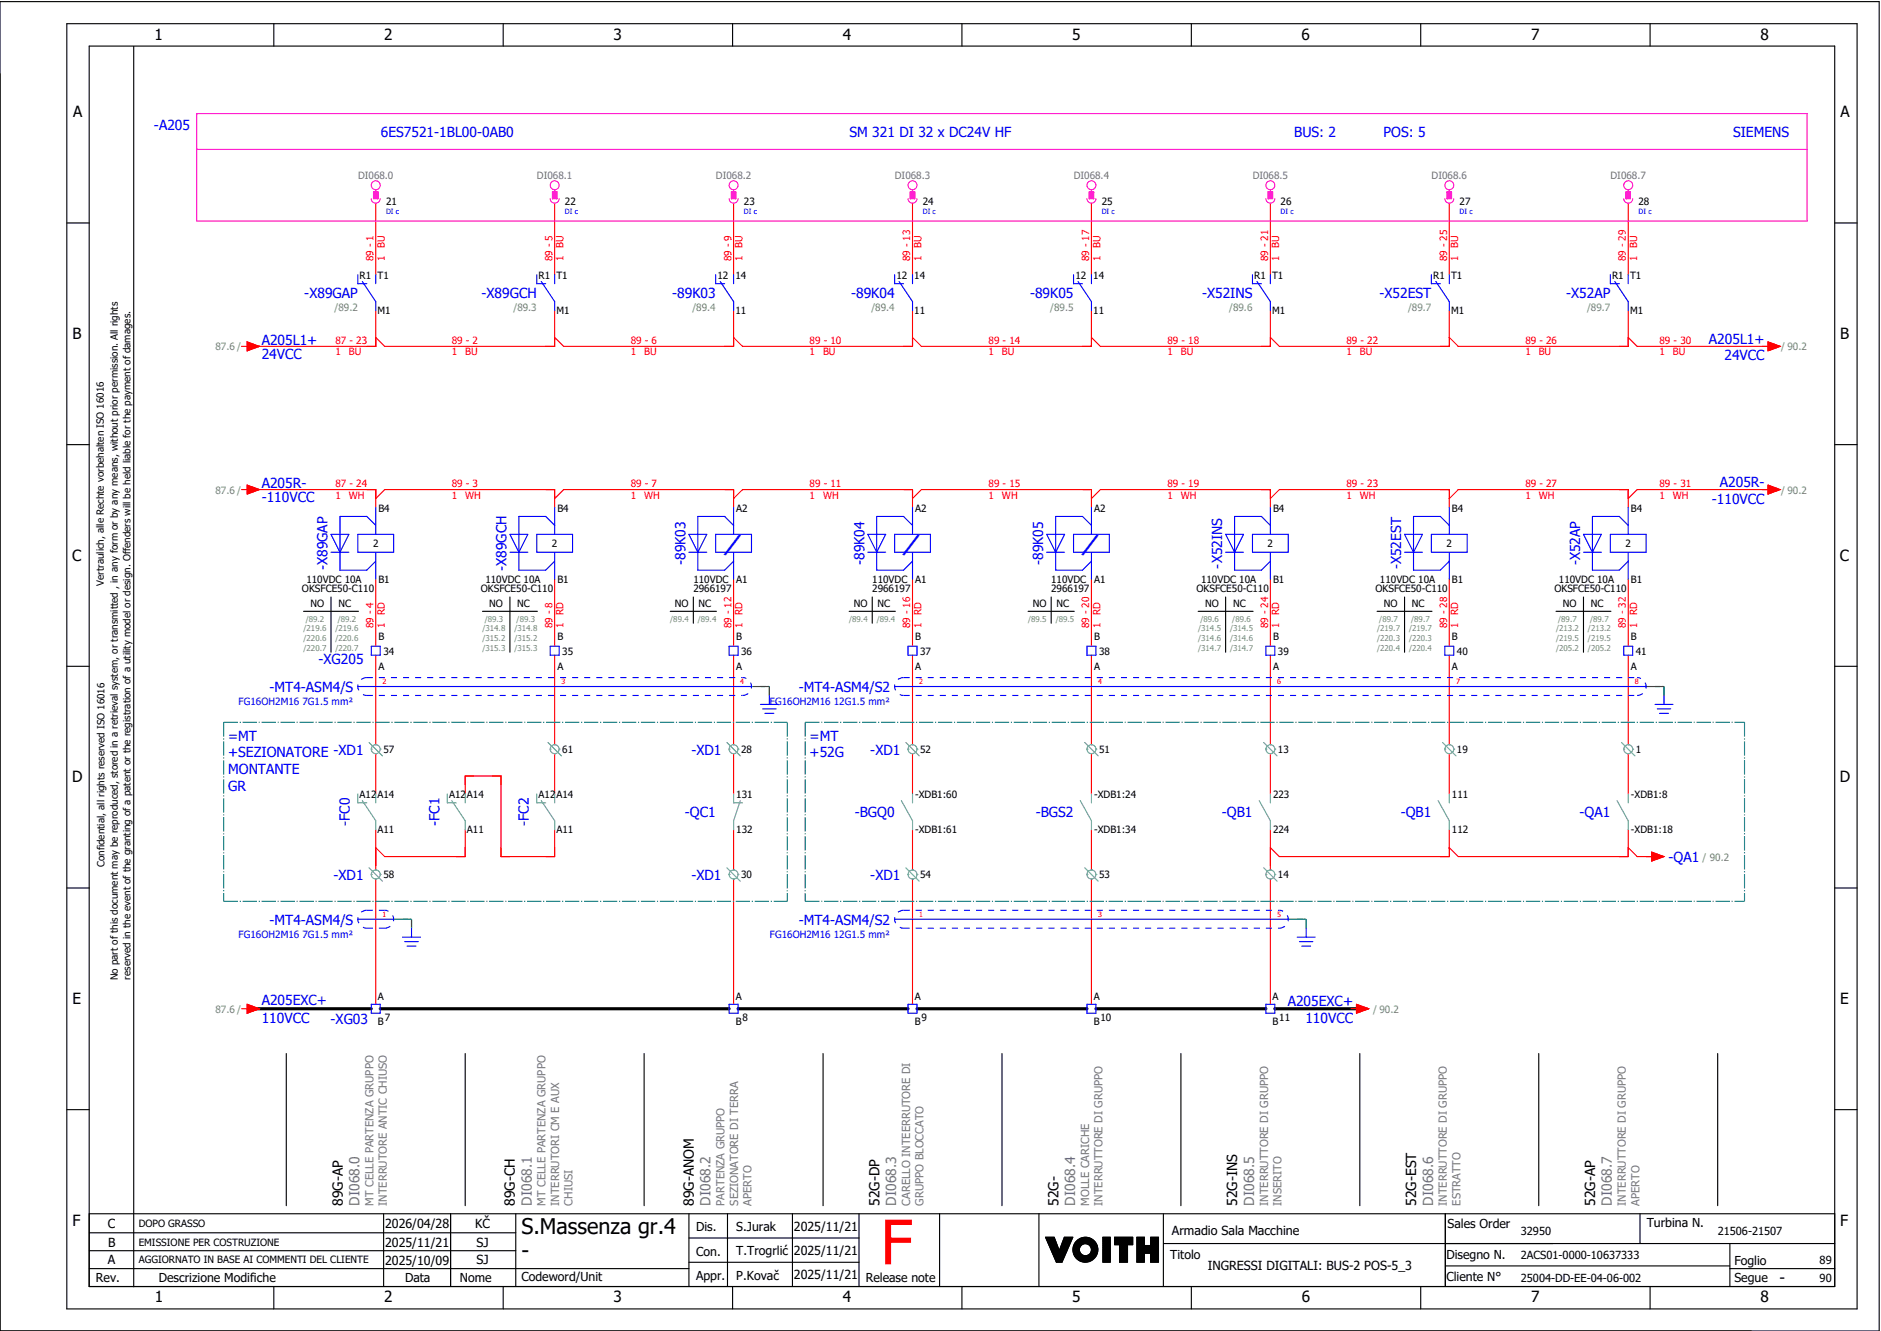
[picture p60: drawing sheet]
<svg xmlns="http://www.w3.org/2000/svg" width="421mm" height="297mm" viewBox="0 0 421 297" stroke-linecap="round" stroke-linejoin="round" font-family="sans-serif">
<defs><g id="words">
<text font-size="13.8" fill="#f00" x="196.9" y="282.5">F</text>
<g font-size="5.8" fill="#00f">
<text x="162.2" y="123.1" transform="rotate(20 162.2 123.1)">/</text>
<text x="202.2" y="123.1" transform="rotate(20 202.2 123.1)">/</text>
<text x="242.2" y="123.1" transform="rotate(20 242.2 123.1)">/</text>
</g>
<g font-size="4.8">
<text x="116.6" y="275.8">S.Massenza gr.4</text>
<text x="116.6" y="281.1">-</text>
</g>
<g font-size="3.4">
<text x="34.5" y="9">1</text>
<text x="85.9" y="9">2</text>
<text x="137.1" y="9">3</text>
<text x="188.4" y="9">4</text>
<text x="239.7" y="9">5</text>
<text x="291" y="9">6</text>
<text x="342.3" y="9">7</text>
<text x="393.5" y="9">8</text>
<text x="16.3" y="26.2">A</text>
<text x="411.5" y="26.2">A</text>
<text x="16.2" y="75.8">B</text>
<text x="411.4" y="75.8">B</text>
<text x="16.1" y="125.3">C</text>
<text x="411.3" y="125.3">C</text>
<text x="16.1" y="174.8">D</text>
<text x="411.3" y="174.8">D</text>
<text x="16.2" y="224.4">E</text>
<text x="411.4" y="224.4">E</text>
<text x="16.2" y="273.9">F</text>
<text x="411.4" y="273.9">F</text>
<text x="397.8" y="286.6">-</text>
<text x="34.6" y="291">1</text>
<text x="85.9" y="291">2</text>
<text x="137.2" y="291">3</text>
<text x="188.4" y="291">4</text>
<text x="239.7" y="291">5</text>
<text x="291" y="291">6</text>
<text x="342.3" y="291">7</text>
<text x="393.6" y="291">8</text>
</g>
<g font-size="3.1" fill="#00f">
<text x="34.4" y="29">-A205</text>
<text x="85.1" y="30.6">6ES7521-1BL00-0AB0</text>
<text x="189.9" y="30.6">SM 321 DI 32 x DC24V HF</text>
<text x="289.3" y="30.6">BUS: 2</text>
<text x="309.3" y="30.6">POS: 5</text>
<text x="387.4" y="30.6">SIEMENS</text>
<text x="68" y="66.6">-X89GAP</text>
<text x="107.6" y="66.6">-X89GCH</text>
<text x="150.3" y="66.6">-89K03</text>
<text x="190.3" y="66.6">-89K04</text>
<text x="230.3" y="66.6">-89K05</text>
<text x="268.7" y="66.6">-X52INS</text>
<text x="308.4" y="66.6">-X52EST</text>
<text x="350.1" y="66.6">-X52AP</text>
<text x="58.5" y="77.1">A205L1+</text>
<text x="382" y="76.8">A205L1+</text>
<text x="58.5" y="80.1">24VCC</text>
<text x="385.5" y="80.5">24VCC</text>
<text x="58.5" y="109.1">A205R-</text>
<text x="58.5" y="112.1">-110VCC</text>
<text x="382.7" y="112.5">-110VCC</text>
<text x="384.5" y="108.8">A205R-</text>
<text x="73.2" y="127.4" transform="rotate(-90 73.2 127.4)">-X89GAP</text>
<text x="113.2" y="127.6" transform="rotate(-90 113.2 127.6)">-X89GCH</text>
<text x="153.2" y="126.3" transform="rotate(-90 153.2 126.3)">-89K03</text>
<text x="193.2" y="126.3" transform="rotate(-90 193.2 126.3)">-89K04</text>
<text x="233.2" y="126.3" transform="rotate(-90 233.2 126.3)">-89K05</text>
<text x="273.2" y="127" transform="rotate(-90 273.2 127)">-X52INS</text>
<text x="313.2" y="127.2" transform="rotate(-90 313.2 127.2)">-X52EST</text>
<text x="353.2" y="126.3" transform="rotate(-90 353.2 126.3)">-X52AP</text>
<text x="71.2" y="148.4">-XG205</text>
<text x="60.2" y="154.6">-MT4-ASM4/S</text>
<text x="178.6" y="154.6">-MT4-ASM4/S2</text>
<text x="51" y="165.5">=MT</text>
<text x="181" y="165.5">=MT</text>
<text x="51" y="169.3">+SEZIONATORE -XD1</text>
<text x="51" y="173">MONTANTE</text>
<text x="154.6" y="168.7">-XD1</text>
<text x="181" y="169.3">+52G</text>
<text x="194.6" y="168.7">-XD1</text>
<text x="51" y="176.8">GR</text>
<text x="78.2" y="184.5" transform="rotate(-90 78.2 184.5)">-FC0</text>
<text x="98.2" y="184.5" transform="rotate(-90 98.2 184.5)">-FC1</text>
<text x="118.2" y="184.5" transform="rotate(-90 118.2 184.5)">-FC2</text>
<text x="153.1" y="182.6">-QC1</text>
<text x="191.1" y="182.6">-BGQ0</text>
<text x="231.5" y="182.6">-BGS2</text>
<text x="273.2" y="182.6">-QB1</text>
<text x="313.2" y="182.6">-QB1</text>
<text x="353.1" y="182.6">-QA1</text>
<text x="74.6" y="196.7">-XD1</text>
<text x="154.6" y="196.7">-XD1</text>
<text x="194.6" y="196.7">-XD1</text>
<text x="373" y="192.6">-QA1</text>
<text x="60.2" y="206.6">-MT4-ASM4/S</text>
<text x="178.6" y="206.6">-MT4-ASM4/S2</text>
<text x="58.5" y="224.6">A205EXC+</text>
<text x="287.9" y="224.8">A205EXC+</text>
<text x="58.5" y="228.5">110VCC</text>
<text x="73.9" y="228.7">-XG03</text>
<text x="291.8" y="228.5">110VCC</text>
</g>
<g font-size="3.1">
<text x="76.6" y="269.4" transform="rotate(-90 76.6 269.4)">89G-AP</text>
<text x="115.1" y="269.4" transform="rotate(-90 115.1 269.4)">89G-CH</text>
<text x="155.1" y="269.4" transform="rotate(-90 155.1 269.4)">89G-ANOM</text>
<text x="196.6" y="269.4" transform="rotate(-90 196.6 269.4)">52G-DP</text>
<text x="236.6" y="269.4" transform="rotate(-90 236.6 269.4)">52G-</text>
<text x="276.6" y="269.4" transform="rotate(-90 276.6 269.4)">52G-INS</text>
<text x="316.6" y="269.4" transform="rotate(-90 316.6 269.4)">52G-EST</text>
<text x="356.6" y="269.4" transform="rotate(-90 356.6 269.4)">52G-AP</text>
</g>
<g font-size="3.1" fill="#767676">
<text x="80.4" y="269.4" transform="rotate(-90 80.4 269.4)">DI068.0</text>
<text x="118.9" y="269.4" transform="rotate(-90 118.9 269.4)">DI068.1</text>
<text x="158.9" y="269.4" transform="rotate(-90 158.9 269.4)">DI068.2</text>
<text x="200.4" y="269.4" transform="rotate(-90 200.4 269.4)">DI068.3</text>
<text x="240.4" y="269.4" transform="rotate(-90 240.4 269.4)">DI068.4</text>
<text x="280.4" y="269.4" transform="rotate(-90 280.4 269.4)">DI068.5</text>
<text x="320.4" y="269.4" transform="rotate(-90 320.4 269.4)">DI068.6</text>
<text x="360.4" y="269.4" transform="rotate(-90 360.4 269.4)">DI068.7</text>
</g>
<g font-size="2.8">
<text x="24.1" y="274.4">C</text>
<text x="86.1" y="274.4">2026/04/28</text>
<text x="106.2" y="274.4">KČ</text>
<text x="155.6" y="275.1">Dis.</text>
<text x="164.6" y="275.1">S.Jurak</text>
<text x="177.5" y="275">2025/11/21</text>
<text x="262" y="275.8">Armadio Sala Macchine</text>
<text x="323.6" y="274.3">Sales Order</text>
<text x="368.1" y="274.2">Turbina N.</text>
<text x="24.2" y="278.6">B</text>
<text x="86.1" y="278.6">2025/11/21</text>
<text x="106.5" y="278.6">SJ</text>
<text x="155.6" y="280.5">Con.</text>
<text x="164.6" y="280.5">T.Trogrlić</text>
<text x="177.5" y="280.4">2025/11/21</text>
<text x="261.6" y="281.3">Titolo</text>
<text x="323.4" y="281.2">Disegno N.</text>
<text x="21.4" y="286.5">Rev.</text>
<text x="24.1" y="282.5">A</text>
<text x="35.5" y="286.4">Descrizione Modifiche</text>
<text x="86.1" y="282.6">2025/10/09</text>
<text x="90.5" y="286.5">Data</text>
<text x="102.8" y="286.5">Nome</text>
<text x="106.5" y="282.5">SJ</text>
<text x="116.6" y="286.3">Codeword/Unit</text>
<text x="155.6" y="286">Appr.</text>
<text x="164.6" y="285.9">P.Kovač</text>
<text x="177.5" y="285.8">2025/11/21</text>
<text x="193.5" y="286.5">Release note</text>
<text x="270" y="283.8">INGRESSI DIGITALI: BUS-2 POS-5_3</text>
<text x="323.4" y="286.2">Cliente N°</text>
<text x="387.7" y="286.5">Segue</text>
<text x="387.7" y="282.6">Foglio</text>
</g>
<g font-size="2.5" fill="#767676">
<text x="83.5" y="269.4" transform="rotate(-90 83.5 269.4)">MT CELLE PARTENZA GRUPPO</text>
<text x="86.5" y="269.4" transform="rotate(-90 86.5 269.4)">INTERRUTORE ANTIC CHIUSO</text>
<text x="122" y="269.4" transform="rotate(-90 122 269.4)">MT CELLE PARTENZA GRUPPO</text>
<text x="125" y="269.4" transform="rotate(-90 125 269.4)">INTERRUTORI CM E AUX</text>
<text x="128" y="269.4" transform="rotate(-90 128 269.4)">CHIUSI</text>
<text x="162" y="269.4" transform="rotate(-90 162 269.4)">PARTENZA GRUPPO</text>
<text x="165" y="269.4" transform="rotate(-90 165 269.4)">SEZIONATORE DI TERRA</text>
<text x="168" y="269.4" transform="rotate(-90 168 269.4)">APERTO</text>
<text x="203.5" y="269.4" transform="rotate(-90 203.5 269.4)">CARELLO INTEERRUTORE DI</text>
<text x="206.5" y="269.4" transform="rotate(-90 206.5 269.4)">GRUPPO BLOCCATO</text>
<text x="243.5" y="269.4" transform="rotate(-90 243.5 269.4)">MOLLE CARICHE</text>
<text x="246.5" y="269.4" transform="rotate(-90 246.5 269.4)">INTERRUTTORE DI GRUPPO</text>
<text x="283.5" y="269.4" transform="rotate(-90 283.5 269.4)">INTERRUTTORE DI GRUPPO</text>
<text x="286.5" y="269.4" transform="rotate(-90 286.5 269.4)">INSERITO</text>
<text x="323.5" y="269.4" transform="rotate(-90 323.5 269.4)">INTERRUTTORE DI GRUPPO</text>
<text x="326.5" y="269.4" transform="rotate(-90 326.5 269.4)">ESTRATTO</text>
<text x="363.5" y="269.4" transform="rotate(-90 363.5 269.4)">INTERRUTTORE DI GRUPPO</text>
<text x="366.5" y="269.4" transform="rotate(-90 366.5 269.4)">APERTO</text>
</g>
<g font-size="2.5">
<text x="340" y="275.9">32950</text>
<text x="384" y="275.9">21506-21507</text>
<text x="340" y="281.4">2ACS01-0000-10637333</text>
<text x="340" y="286.4">25004-DD-EE-04-06-002</text>
<text x="406.8" y="282.4">89</text>
<text x="406.8" y="286.4">90</text>
</g>
<g font-size="2.2" fill="#767676">
<text x="80" y="39.9">DI068.0</text>
<text x="120" y="39.9">DI068.1</text>
<text x="160" y="39.9">DI068.2</text>
<text x="200" y="39.9">DI068.3</text>
<text x="240" y="39.9">DI068.4</text>
<text x="280" y="39.9">DI068.5</text>
<text x="320" y="39.9">DI068.6</text>
<text x="360" y="39.9">DI068.7</text>
</g>
<g font-size="2.2">
<text x="86.3" y="45.8">21</text>
<text x="126.3" y="45.8">22</text>
<text x="166.3" y="45.8">23</text>
<text x="206.3" y="45.8">24</text>
<text x="246.3" y="45.8">25</text>
<text x="286.3" y="45.8">26</text>
<text x="326.3" y="45.8">27</text>
<text x="366.3" y="45.8">28</text>
<text x="80.4" y="62.3">R1 T1</text>
<text x="120.4" y="62.3">R1 T1</text>
<text x="160.4" y="62.3">12</text>
<text x="164.4" y="62.3">14</text>
<text x="200.4" y="62.3">12</text>
<text x="204.4" y="62.3">14</text>
<text x="240.4" y="62.3">12</text>
<text x="244.4" y="62.3">14</text>
<text x="280.4" y="62.3">R1 T1</text>
<text x="320.4" y="62.3">R1 T1</text>
<text x="360.4" y="62.3">R1 T1</text>
<text x="84.4" y="70.2">M1</text>
<text x="124.4" y="70.2">M1</text>
<text x="164.4" y="70.2">11</text>
<text x="204.4" y="70.2">11</text>
<text x="244.4" y="70.2">11</text>
<text x="284.4" y="70.2">M1</text>
<text x="324.4" y="70.2">M1</text>
<text x="364.4" y="70.2">M1</text>
<text x="84.6" y="114.3">B4</text>
<text x="124.6" y="114.3">B4</text>
<text x="164.6" y="114.3">A2</text>
<text x="204.6" y="114.3">A2</text>
<text x="244.6" y="114.3">A2</text>
<text x="284.6" y="114.3">B4</text>
<text x="324.6" y="114.3">B4</text>
<text x="364.6" y="114.3">B4</text>
<text x="83.4" y="122.3">2</text>
<text x="123.4" y="122.3">2</text>
<text x="283.4" y="122.3">2</text>
<text x="323.4" y="122.3">2</text>
<text x="363.4" y="122.3">2</text>
<text x="23.2" y="130.9" transform="rotate(-90 23.2 130.9)">Vertraulich, alle Rechte vorbehalten ISO 16016</text>
<text x="68.5" y="130.3">110VDC 10A</text>
<text x="84.6" y="130.2">B1</text>
<text x="108.5" y="130.3">110VDC 10A</text>
<text x="124.6" y="130.2">B1</text>
<text x="155" y="130.3">110VDC</text>
<text x="164.6" y="130.2">A1</text>
<text x="195" y="130.3">110VDC</text>
<text x="204.6" y="130.2">A1</text>
<text x="235" y="130.3">110VDC</text>
<text x="244.6" y="130.2">A1</text>
<text x="268.5" y="130.3">110VDC 10A</text>
<text x="284.6" y="130.2">B1</text>
<text x="308.5" y="130.3">110VDC 10A</text>
<text x="324.6" y="130.2">B1</text>
<text x="348.5" y="130.3">110VDC 10A</text>
<text x="364.6" y="130.2">B1</text>
<text x="67.5" y="132.3">OKSFCE50-C110</text>
<text x="69.4" y="135.6">NO</text>
<text x="75.7" y="135.6">NC</text>
<text x="107.5" y="132.3">OKSFCE50-C110</text>
<text x="109.4" y="135.6">NO</text>
<text x="115.7" y="135.6">NC</text>
<text x="150.9" y="135.6">NO</text>
<text x="155" y="132.3">2966197</text>
<text x="156.2" y="135.6">NC</text>
<text x="190.9" y="135.6">NO</text>
<text x="195" y="132.3">2966197</text>
<text x="196.2" y="135.6">NC</text>
<text x="230.9" y="135.6">NO</text>
<text x="235" y="132.3">2966197</text>
<text x="236.2" y="135.6">NC</text>
<text x="267.5" y="132.3">OKSFCE50-C110</text>
<text x="269.4" y="135.6">NO</text>
<text x="275.7" y="135.6">NC</text>
<text x="307.5" y="132.3">OKSFCE50-C110</text>
<text x="309.4" y="135.6">NO</text>
<text x="315.7" y="135.6">NC</text>
<text x="347.5" y="132.3">OKSFCE50-C110</text>
<text x="349.4" y="135.6">NO</text>
<text x="355.7" y="135.6">NC</text>
<text x="84.6" y="142.9">B</text>
<text x="124.6" y="142.9">B</text>
<text x="164.6" y="142.9">B</text>
<text x="204.6" y="142.9">B</text>
<text x="244.6" y="142.9">B</text>
<text x="284.6" y="142.9">B</text>
<text x="324.6" y="142.9">B</text>
<text x="364.6" y="142.9">B</text>
<text x="84.6" y="149.6">A</text>
<text x="85.7" y="146.3">34</text>
<text x="124.6" y="149.6">A</text>
<text x="125.7" y="146.3">35</text>
<text x="164.6" y="149.6">A</text>
<text x="165.7" y="146.3">36</text>
<text x="204.6" y="149.6">A</text>
<text x="205.7" y="146.3">37</text>
<text x="244.6" y="149.6">A</text>
<text x="245.7" y="146.3">38</text>
<text x="284.6" y="149.6">A</text>
<text x="285.7" y="146.3">39</text>
<text x="324.6" y="149.6">A</text>
<text x="325.7" y="146.3">40</text>
<text x="364.6" y="149.6">A</text>
<text x="365.7" y="146.3">41</text>
<text x="85.7" y="168.3">57</text>
<text x="125.7" y="168.3">61</text>
<text x="165.7" y="168.3">28</text>
<text x="205.7" y="168.3">52</text>
<text x="245.7" y="168.3">51</text>
<text x="285.7" y="168.3">13</text>
<text x="325.7" y="168.3">19</text>
<text x="365.7" y="168.3">1</text>
<text x="80.4" y="178.3">A12</text>
<text x="84.4" y="178.3">A14</text>
<text x="100.4" y="178.3">A12</text>
<text x="104.4" y="178.3">A14</text>
<text x="120.4" y="178.3">A12</text>
<text x="124.4" y="178.3">A14</text>
<text x="164.6" y="178.3">131</text>
<text x="204.6" y="178.3">-XDB1:60</text>
<text x="244.6" y="178.3">-XDB1:24</text>
<text x="284.6" y="178.3">223</text>
<text x="324.6" y="178.3">111</text>
<text x="364.6" y="178.3">-XDB1:8</text>
<text x="84.4" y="186.2">A11</text>
<text x="104.4" y="186.2">A11</text>
<text x="124.4" y="186.2">A11</text>
<text x="164.6" y="186.2">132</text>
<text x="204.6" y="186.2">-XDB1:61</text>
<text x="244.6" y="186.2">-XDB1:34</text>
<text x="284.6" y="186.2">224</text>
<text x="324.6" y="186.2">112</text>
<text x="364.6" y="186.2">-XDB1:18</text>
<text x="23.4" y="193.7" transform="rotate(-90 23.4 193.7)">Confidential, all rights reserved ISO 16016</text>
<text x="85.7" y="196.3">58</text>
<text x="165.7" y="196.3">30</text>
<text x="205.7" y="196.3">54</text>
<text x="245.7" y="196.3">53</text>
<text x="285.7" y="196.3">14</text>
<text x="26.4" y="219" transform="rotate(-90 26.4 219)">No part of this document may be reproduced, stored in a retrieval system, or transmitted , in any form or by any means, without prior permission. All rights</text>
<text x="29.2" y="218.9" transform="rotate(-90 29.2 218.9)">reserved in the event of the granting of a patent or the registration of a utility model or design. Offenders will be held liable for the payment of damages.</text>
<text x="84.5" y="223.4">A</text>
<text x="164.5" y="223.4">A</text>
<text x="204.5" y="223.4">A</text>
<text x="244.5" y="223.4">A</text>
<text x="284.5" y="223.4">A</text>
<text x="84.5" y="228.9">B</text>
<text x="86" y="228">7</text>
<text x="164.5" y="228.9">B</text>
<text x="166" y="228">8</text>
<text x="204.5" y="228.9">B</text>
<text x="206" y="228">9</text>
<text x="244.5" y="228.9">B</text>
<text x="246" y="228">10</text>
<text x="284.5" y="228.9">B</text>
<text x="286" y="228">11</text>
<text x="31" y="274.2">DOPO GRASSO</text>
<text x="31" y="278.3">EMISSIONE PER COSTRUZIONE</text>
<text x="31" y="282.3">AGGIORNATO IN BASE AI COMMENTI DEL CLIENTE</text>
</g>
<g font-size="2.2" fill="#f00">
<text x="83.5" y="58.4" transform="rotate(-90 83.5 58.4)">89 - 1</text>
<text x="86" y="58.4" transform="rotate(-90 86 58.4)">1</text>
<text x="86" y="55.4" transform="rotate(-90 86 55.4)">BU</text>
<text x="123.5" y="58.4" transform="rotate(-90 123.5 58.4)">89 - 5</text>
<text x="126" y="58.4" transform="rotate(-90 126 58.4)">1</text>
<text x="126" y="55.4" transform="rotate(-90 126 55.4)">BU</text>
<text x="163.5" y="58.4" transform="rotate(-90 163.5 58.4)">89 - 9</text>
<text x="166" y="58.4" transform="rotate(-90 166 58.4)">1</text>
<text x="166" y="55.4" transform="rotate(-90 166 55.4)">BU</text>
<text x="203.5" y="58.4" transform="rotate(-90 203.5 58.4)">89 - 13</text>
<text x="206" y="58.4" transform="rotate(-90 206 58.4)">1</text>
<text x="206" y="55.4" transform="rotate(-90 206 55.4)">BU</text>
<text x="243.5" y="58.4" transform="rotate(-90 243.5 58.4)">89 - 17</text>
<text x="246" y="58.4" transform="rotate(-90 246 58.4)">1</text>
<text x="246" y="55.4" transform="rotate(-90 246 55.4)">BU</text>
<text x="283.5" y="58.4" transform="rotate(-90 283.5 58.4)">89 - 21</text>
<text x="286" y="58.4" transform="rotate(-90 286 58.4)">1</text>
<text x="286" y="55.4" transform="rotate(-90 286 55.4)">BU</text>
<text x="323.5" y="58.4" transform="rotate(-90 323.5 58.4)">89 - 25</text>
<text x="326" y="58.4" transform="rotate(-90 326 58.4)">1</text>
<text x="326" y="55.4" transform="rotate(-90 326 55.4)">BU</text>
<text x="363.5" y="58.4" transform="rotate(-90 363.5 58.4)">89 - 29</text>
<text x="366" y="58.4" transform="rotate(-90 366 58.4)">1</text>
<text x="366" y="55.4" transform="rotate(-90 366 55.4)">BU</text>
<text x="75" y="76.9">87 - 23</text>
<text x="101" y="76.9">89 - 2</text>
<text x="141" y="76.9">89 - 6</text>
<text x="181" y="76.9">89 - 10</text>
<text x="221" y="76.9">89 - 14</text>
<text x="261" y="76.9">89 - 18</text>
<text x="301" y="76.9">89 - 22</text>
<text x="341" y="76.9">89 - 26</text>
<text x="371" y="76.9">89 - 30</text>
<text x="75" y="79.4">1</text>
<text x="78" y="79.4">BU</text>
<text x="101" y="79.4">1</text>
<text x="104" y="79.4">BU</text>
<text x="141" y="79.4">1</text>
<text x="144" y="79.4">BU</text>
<text x="181" y="79.4">1</text>
<text x="184" y="79.4">BU</text>
<text x="221" y="79.4">1</text>
<text x="224" y="79.4">BU</text>
<text x="261" y="79.4">1</text>
<text x="264" y="79.4">BU</text>
<text x="301" y="79.4">1</text>
<text x="304" y="79.4">BU</text>
<text x="341" y="79.4">1</text>
<text x="344" y="79.4">BU</text>
<text x="371" y="79.4">1</text>
<text x="374" y="79.4">BU</text>
<text x="75" y="108.9">87 - 24</text>
<text x="75" y="111.4">1</text>
<text x="78" y="111.4">WH</text>
<text x="101" y="108.9">89 - 3</text>
<text x="101" y="111.4">1</text>
<text x="104" y="111.4">WH</text>
<text x="141" y="108.9">89 - 7</text>
<text x="141" y="111.4">1</text>
<text x="144" y="111.4">WH</text>
<text x="181" y="108.9">89 - 11</text>
<text x="181" y="111.4">1</text>
<text x="184" y="111.4">WH</text>
<text x="221" y="108.9">89 - 15</text>
<text x="221" y="111.4">1</text>
<text x="224" y="111.4">WH</text>
<text x="261" y="108.9">89 - 19</text>
<text x="261" y="111.4">1</text>
<text x="264" y="111.4">WH</text>
<text x="301" y="108.9">89 - 23</text>
<text x="301" y="111.4">1</text>
<text x="304" y="111.4">WH</text>
<text x="341" y="108.9">89 - 27</text>
<text x="341" y="111.4">1</text>
<text x="344" y="111.4">WH</text>
<text x="371" y="108.9">89 - 31</text>
<text x="371" y="111.4">1</text>
<text x="374" y="111.4">WH</text>
<text x="86" y="137.4" transform="rotate(-90 86 137.4)">RD</text>
<text x="126" y="137.4" transform="rotate(-90 126 137.4)">RD</text>
<text x="166" y="137.4" transform="rotate(-90 166 137.4)">RD</text>
<text x="206" y="137.4" transform="rotate(-90 206 137.4)">RD</text>
<text x="246" y="137.4" transform="rotate(-90 246 137.4)">RD</text>
<text x="286" y="137.4" transform="rotate(-90 286 137.4)">RD</text>
<text x="326" y="137.4" transform="rotate(-90 326 137.4)">RD</text>
<text x="366" y="137.4" transform="rotate(-90 366 137.4)">RD</text>
<text x="83.5" y="140.4" transform="rotate(-90 83.5 140.4)">89 - 4</text>
<text x="86" y="140.4" transform="rotate(-90 86 140.4)">1</text>
<text x="123.5" y="140.4" transform="rotate(-90 123.5 140.4)">89 - 8</text>
<text x="126" y="140.4" transform="rotate(-90 126 140.4)">1</text>
<text x="163.5" y="140.4" transform="rotate(-90 163.5 140.4)">89 - 12</text>
<text x="166" y="140.4" transform="rotate(-90 166 140.4)">1</text>
<text x="203.5" y="140.4" transform="rotate(-90 203.5 140.4)">89 - 16</text>
<text x="206" y="140.4" transform="rotate(-90 206 140.4)">1</text>
<text x="243.5" y="140.4" transform="rotate(-90 243.5 140.4)">89 - 20</text>
<text x="246" y="140.4" transform="rotate(-90 246 140.4)">1</text>
<text x="283.5" y="140.4" transform="rotate(-90 283.5 140.4)">89 - 24</text>
<text x="286" y="140.4" transform="rotate(-90 286 140.4)">1</text>
<text x="323.5" y="140.4" transform="rotate(-90 323.5 140.4)">89 - 28</text>
<text x="326" y="140.4" transform="rotate(-90 326 140.4)">1</text>
<text x="363.5" y="140.4" transform="rotate(-90 363.5 140.4)">89 - 32</text>
<text x="366" y="140.4" transform="rotate(-90 366 140.4)">1</text>
</g>
<g font-size="2.2" fill="#7ca552">
<text x="74.8" y="69.5">/89.2</text>
<text x="114.8" y="69.5">/89.3</text>
<text x="154.8" y="69.5">/89.4</text>
<text x="194.8" y="69.5">/89.4</text>
<text x="234.8" y="69.5">/89.5</text>
<text x="274.8" y="69.5">/89.6</text>
<text x="314.8" y="69.5">/89.7</text>
<text x="354.8" y="69.5">/89.7</text>
<text x="48.2" y="78.3">87.6 /</text>
<text x="398.2" y="78.3">/ 90.2</text>
<text x="48.2" y="110.3">87.6 /</text>
<text x="398.2" y="110.3">/ 90.2</text>
<text x="380.6" y="192.3">/ 90.2</text>
<text x="48.2" y="226.3">87.6 /</text>
<text x="307" y="226.3">/ 90.2</text>
</g>
<g font-size="2.2" fill="#00f">
<text x="53.3" y="157.5">FG16OH2M16 7G1.5 mm²</text>
<text x="172.1" y="157.5">FG16OH2M16 12G1.5 mm²</text>
<text x="53.3" y="209.5">FG16OH2M16 7G1.5 mm²</text>
<text x="172.1" y="209.5">FG16OH2M16 12G1.5 mm²</text>
</g>
<g font-size="1.8" fill="#7ca552">
<text x="67.9" y="141">/219.6</text>
<text x="67.9" y="143.2">/220.6</text>
<text x="68.4" y="138.9">/89.2</text>
<text x="75" y="141">/219.6</text>
<text x="75" y="143.2">/220.6</text>
<text x="75.5" y="138.9">/89.2</text>
<text x="107.9" y="141">/314.8</text>
<text x="107.9" y="143.2">/315.2</text>
<text x="108.4" y="138.9">/89.3</text>
<text x="115" y="141">/314.8</text>
<text x="115" y="143.2">/315.2</text>
<text x="115.5" y="138.9">/89.3</text>
<text x="149.8" y="138.9">/89.4</text>
<text x="156" y="138.9">/89.4</text>
<text x="189.8" y="138.9">/89.4</text>
<text x="196" y="138.9">/89.4</text>
<text x="229.8" y="138.9">/89.5</text>
<text x="236" y="138.9">/89.5</text>
<text x="267.9" y="141">/314.5</text>
<text x="267.9" y="143.2">/314.6</text>
<text x="268.4" y="138.9">/89.6</text>
<text x="275" y="141">/314.5</text>
<text x="275" y="143.2">/314.6</text>
<text x="275.5" y="138.9">/89.6</text>
<text x="307.9" y="141">/219.7</text>
<text x="307.9" y="143.2">/220.3</text>
<text x="308.4" y="138.9">/89.7</text>
<text x="315" y="141">/219.7</text>
<text x="315" y="143.2">/220.3</text>
<text x="315.5" y="138.9">/89.7</text>
<text x="347.9" y="141">/213.2</text>
<text x="347.9" y="143.2">/219.5</text>
<text x="348.4" y="138.9">/89.7</text>
<text x="355" y="141">/213.2</text>
<text x="355" y="143.2">/219.5</text>
<text x="355.5" y="138.9">/89.7</text>
<text x="67.9" y="145.4">/220.7</text>
<text x="75" y="145.4">/220.7</text>
<text x="107.9" y="145.4">/315.3</text>
<text x="115" y="145.4">/315.3</text>
<text x="267.9" y="145.4">/314.7</text>
<text x="275" y="145.4">/314.7</text>
<text x="307.9" y="145.4">/220.4</text>
<text x="315" y="145.4">/220.4</text>
<text x="347.9" y="145.4">/205.2</text>
<text x="355" y="145.4">/205.2</text>
</g>
<g font-size="1.6" fill="#00f">
<text x="86.3" y="47.9">DI c</text>
<text x="126.3" y="47.9">DI c</text>
<text x="166.3" y="47.9">DI c</text>
<text x="206.3" y="47.9">DI c</text>
<text x="246.3" y="47.9">DI c</text>
<text x="286.3" y="47.9">DI c</text>
<text x="326.3" y="47.9">DI c</text>
<text x="366.3" y="47.9">DI c</text>
</g>
<g font-size="1.6" fill="#f00">
<text x="85.5" y="152.9">2</text>
<text x="125.5" y="152.9">3</text>
<text x="165.5" y="152.9">4</text>
<text x="205.5" y="152.9">2</text>
<text x="245.5" y="152.9">4</text>
<text x="285.5" y="152.9">6</text>
<text x="325.5" y="152.9">7</text>
<text x="365.5" y="152.9">8</text>
<text x="85.5" y="204.9">1</text>
<text x="205.5" y="204.9">1</text>
<text x="245.5" y="204.9">3</text>
<text x="285.5" y="204.9">5</text>
</g>
</g></defs>
<g fill="none" stroke="#000" stroke-width=".25">
<path d="M0 .4h420.1v297h-420.1zM14.9 5.3h400.3v287.2h-400.3zM19.9 10.3h390.3v277.2h-390.3zM29.9 10.4v277.1M61.2 5.3v5M112.5 5.3v5M163.8 5.3v5M215.1 5.3v5M266.3 5.3v5M317.6 5.3v5M368.9 5.3v5M14.9 49.8h5"/>
<path d="M410.2 49.8h5M14.9 99.3h5M410.2 99.3h5M67.9 136.6h12.2M74 133.4v12.3M107.9 136.6h12.2M114 133.4v12.3M149.8 136.6h10.4M155 133.4v5.9M189.8 136.6h10.4M195 133.4v5.9M229.8 136.6h10.4"/>
<path d="M235 133.4v5.9M267.9 136.6h12.2M274 133.4v12.3M307.9 136.6h12.2M314 133.4v12.3M347.9 136.6h12.2M354 133.4v12.3M14.9 148.9h5M410.2 148.9h5M14.9 198.4h5M410.2 198.4h5M64 235.4v34"/>
<path d="M104 235.4v34M144 235.4v34M184 235.4v34M224 235.4v34M264 235.4v34M304 235.4v34M344 235.4v34M384 235.4v34M14.9 247.9h5M410.2 247.9h5M19.9 271.2h390.3M19.9 279.5h95.4"/>
<path d="M19.9 275.4h95.4M85.8 271.2v16.3M100.7 271.2v16.3M115.3 271.2v16.3M154 271.2v16.3M154 276.6h38M162.6 271.2v16.3M177.2 271.2v16.3M192 271.2v16.3M210.1 271.2v16.3M232.3 271.1v16.3M233.7 276.4h2l1.1 3 1.1-3h1.9l-2.4 5.6h-1.2z"/>
<path d="M233.8 276.4l-.1 .1M233.9 276.4l-.1 .2M234.1 276.4l-.3 .3M234.2 276.4l-.3 .4M234.4 276.4l-.5 .5M234.5 276.4l-.5 .6M234.7 276.4l-.7 .7M234.8 276.4l-.7 .8M235 276.4l-.9 .9M235.1 276.4l-.9 1M235.3 276.4l-1.1 1.1M235.4 276.4l-1.2 1.2"/>
<path d="M235.6 276.4l-1.3 1.3M235.7 276.5l-1.4 1.3M235.7 276.6l-1.3 1.3M235.8 276.7l-1.4 1.3M235.8 276.8l-1.3 1.3M235.9 276.9l-1.4 1.4M235.9 277l-1.3 1.4M235.9 277.1l-1.3 1.4M236 277.3l-1.3 1.3M236 277.4l-1.3 1.3M236.1 277.5l-1.3 1.3M236.1 277.6l-1.3 1.3"/>
<path d="M236.1 277.7l-1.3 1.3M236.2 277.8l-1.3 1.3M236.2 277.9l-1.3 1.3M236.3 278l-1.3 1.3M236.3 278.1l-1.3 1.3M236.3 278.2l-1.2 1.3M236.4 278.3l-1.3 1.3M236.4 278.4l-1.2 1.3M236.5 278.6l-1.3 1.2M236.5 278.7l-1.2 1.2M236.6 278.8l-1.3 1.2M236.6 278.9l-1.3 1.2"/>
<path d="M236.6 279l-1.2 1.2M236.7 279.1l-1.3 1.2M236.7 279.2l-1.2 1.3M236.8 279.3l-1.3 1.3M238 276.4l-.1 .1M238.1 276.4l-.3 .4M238.3 276.4l-.6 .6M238.4 279.8l-2.2 2.2M238.4 276.4l-.8 .8M238.5 279.5l-2.4 2.4M238.6 276.4l-1.1 1.1M238.6 279.3l-2.5 2.5"/>
<path d="M238.7 279l-2.7 2.7M238.7 276.4l-1.2 1.3M238.8 278.7l-2.8 2.9M238.9 276.4l-1.5 1.6M239 278.5l-3.1 3M239 276.4l-1.7 1.8M239.1 278.2l-3.2 3.2M239.2 276.4l-2 2.1M239.2 277.9l-3.4 3.4M239.3 277.7l-3.5 3.5M239.3 276.4l-2.2 2.3M239.4 277.4l-3.6 3.7"/>
<path d="M239.5 276.4l-2.5 2.5M239.5 277.1l-3.8 3.9M239.6 276.4l-2.7 2.8M239.7 276.9l-4 4M239.8 276.6l-4.2 4.2M239.8 276.4l-4.2 4.3M241.1 276.9l-.8 .8M241.3 279.3l-1.2 1.1M241.3 279.1l-1.2 1.2M241.3 279.4l-1.1 1.1M241.3 278.9l-1.3 1.3M241.3 279.5l-1.1 1.1"/>
<path d="M241.4 279.7l-1.1 1M241.4 278.7l-1.4 1.4M241.4 279.8l-1 1M241.4 276.7l-1.3 1.3M241.5 279.9l-1.1 1M241.5 280l-1 1M241.7 276.6l-1.7 1.7M241.9 276.5l-1.9 2M242.1 276.5l-2.2 2.2M242.3 276.5l-2.4 2.4M242.5 276.4l-2.6 2.6M242.6 276.4l-2.7 2.8"/>
<path d="M242.8 276.4l-2.9 3M242.9 276.5l-3 3M243 276.5l-3.1 3.1M243.2 276.5l-3.3 3.3M243.3 276.5l-3.4 3.4M243.4 276.6l-3.4 3.4M243.5 276.6l-1.4 1.4M243.6 276.6l-1.3 1.3M243.7 276.7l-1.2 1.2M243.9 276.7l-1.2 1.2M244 276.8l-1.2 1.1M244 276.8l-1.1 1.1"/>
<path d="M244.1 276.9l-1 1.1M244.2 276.9l-1 1.1M244.3 277l-1 1M244.4 277.1l-1 1M244.5 277.1l-1 1.1M244.6 277.2l-1.1 1M244.6 277.3l-1 1M244.7 277.4l-1 1M244.8 277.4l-1 1.1M244.8 277.5l-1 1.1M244.9 277.6l-1 1.1M245 277.7l-1.1 1.1"/>
<path d="M245 277.8l-1.1 1.1M245.1 277.9l-1.1 1.1M245.1 278l-1.1 1.1M245.2 278.1l-1.2 1.2M245.2 278.2l-1.2 1.3M245.3 278.3l-1.4 1.4M245.3 278.4l-1.5 1.5M245.3 278.5l-3.4 3.4M245.4 279.9l-2.1 2M245.4 278.7l-3.3 3.3M245.4 279.7l-2.3 2.3M245.4 278.8l-3.2 3.2"/>
<path d="M245.4 278.9l-3.1 3.1M245.4 279.5l-2.5 2.5M245.4 279.1l-2.9 2.9M245.4 279.4l-2.6 2.6M245.4 279.2l-2.8 2.8M246.6 276.4h1.6v5.6h-1.6zM246.6 276.4v.1M246.8 276.4l-.2 .3M246.9 276.4l-.3 .4M247.1 276.4l-.5 .6M247.2 276.4l-.6 .7M247.4 276.4l-.8 .9"/>
<path d="M247.5 276.4l-.9 1M247.7 276.4l-1.1 1.2M247.8 276.4l-1.2 1.3M248 276.4l-1.4 1.5M248.1 276.4l-1.5 1.6M248.2 280l-1.6 1.6M248.2 279.8l-1.6 1.7M248.2 279.7l-1.6 1.6M248.2 279.5l-1.6 1.7M248.2 279.4l-1.6 1.6M248.2 277.4l-1.6 1.7M248.2 277.3l-1.6 1.6"/>
<path d="M248.2 277.1l-1.6 1.7M248.2 277l-1.6 1.6M248.2 276.8l-1.6 1.7M248.2 276.7l-1.6 1.6M248.2 276.5l-1.6 1.7M248.2 278l-1.6 1.7M248.2 277.9l-1.6 1.6M248.2 277.7l-1.6 1.7M248.2 277.6l-1.6 1.6M248.2 279.1l-1.6 1.6M248.2 278.9l-1.6 1.7M248.2 278.8l-1.6 1.6"/>
<path d="M248.2 278.6l-1.6 1.7M248.2 278.5l-1.6 1.6M248.2 278.3l-1.6 1.7M248.2 278.2l-1.6 1.6M248.2 279.2l-1.6 1.7M249.2 276.4v.1M249.4 276.4l-.2 .2M249.5 276.4l-.3 .4M249.7 276.4l-.5 .5M249.8 276.4l-.6 .7M250 276.4l-.8 .8M250.1 276.4l-.9 1"/>
<path d="M250.3 278.1h-1.1v-1.7h4v1.7h-1.1v3.9h-1.8M250.3 278.1v3.9M250.3 276.4l-1.1 1.2M250.4 276.4l-1.2 1.3M250.6 276.4l-1.4 1.5M250.7 276.4l-1.5 1.6M250.9 276.4l-1.7 1.7M251 276.4l-1.6 1.7M251.2 276.4l-1.7 1.7M251.3 276.4l-1.6 1.7M251.5 276.4l-1.7 1.7M251.6 276.4l-1.6 1.7"/>
<path d="M251.8 276.4l-1.7 1.7M251.9 276.4l-1.6 1.7M252.1 279.9l-1.8 1.8M252.1 279.8l-1.8 1.8M252.1 278.6l-1.8 1.8M252.1 278.4l-1.8 1.8M252.1 278.3l-1.8 1.8M252.1 279.2l-1.8 1.8M252.1 279l-1.8 1.8M252.1 278.9l-1.8 1.8M252.1 278.7l-1.8 1.8M252.1 279.3l-1.8 1.8"/>
<path d="M252.1 279.6l-1.8 1.8M252.1 279.5l-1.8 1.8M252.1 276.4l-1.8 1.9M252.2 276.4l-1.9 2M252.4 276.4l-2.1 2.2M252.5 276.4l-2.2 2.3M252.7 276.4l-2.4 2.5M252.8 276.4l-2.5 2.6M253 276.4l-2.7 2.8M253.1 276.4l-2.8 2.9M253.2 277.4l-.7 .7M253.2 276.7l-2.9 2.9"/>
<path d="M253.2 276.5l-2.9 3M253.2 277.3l-.8 .8M253.2 277.1l-1 1M253.2 277l-2.9 2.9M253.2 276.8l-2.9 3M253.2 278l-.1 .1M253.2 277.9l-.2 .2M253.2 277.7l-.4 .4M253.2 277.6l-.5 .5M254.2 276.4v.1M254.3 276.4l-.1 .2M254.5 276.4l-.3 .4"/>
<path d="M254.6 276.4l-.4 .5M254.8 276.4l-.6 .7M254.9 276.4l-.7 .8M255.1 276.4l-.9 1M255.2 276.4l-1 1.1M255.4 276.4l-1.2 1.3M255.5 276.4l-1.3 1.4M255.7 276.4l-1.5 1.6M255.8 277.5l-1.6 1.7M255.8 277.4l-1.6 1.6M255.8 277.2l-1.6 1.7M255.8 277.1l-1.6 1.6"/>
<path d="M255.8 276.9l-1.6 1.7M255.8 276.8l-1.6 1.6M255.8 276.6l-1.6 1.7M255.8 276.5l-1.6 1.6M255.8 276.4v1.9M255.8 276.4h-1.6v5.6h1.6v-2h1.4M255.8 278.3h1.4v-1.9h1.8v5.6h-1.8v-2M255.8 278l-1.6 1.6M255.8 277.8l-1.6 1.7M255.8 277.7l-1.6 1.6M255.8 278.3l-1.6 1.6M255.8 278.1l-1.6 1.7"/>
<path d="M255.9 278.3l-1.7 1.8M256.1 278.3l-1.9 1.9M256.2 278.3l-2 2.1M256.4 278.3l-2.2 2.2M256.5 278.3l-2.3 2.4M256.7 278.3l-2.5 2.5M256.8 278.3l-2.6 2.7M257 278.3l-2.8 2.8M257.1 278.3l-2.9 3M257.3 276.4l-.1 .2M257.5 276.4l-.3 .3M257.6 276.4l-.4 .5"/>
<path d="M257.8 276.4l-.6 .6M257.9 276.4l-.7 .8M258.1 276.4l-.9 .9M258.2 276.4l-1 1.1M258.4 276.4l-1.2 1.2M258.5 276.4l-1.3 1.4M258.7 276.4l-1.5 1.5M258.8 276.4l-1.6 1.7M259 276.5l-1.8 1.7M259 277.5l-2.5 2.5M259 277.4l-2.7 2.6M259 277.1l-3 2.9"/>
<path d="M259 276.9l-3.1 3.1M259 277.2l-2.8 2.8M259 276.8l-4.8 4.8M259 276.6l-4.8 4.8M259 279l-1.8 1.8M259 278.9l-1.8 1.7M259 278.7l-1.8 1.8M259 278.6l-1.8 1.7M259 278.4l-1.8 1.8M259 278.3l-1.8 1.7M259 278.1l-1.9 1.9M259 278l-2.1 2"/>
<path d="M259 277.8l-2.2 2.2M259 277.7l-2.4 2.3M259 279.3l-1.8 1.8M259 279.2l-1.8 1.7M259 279.9l-1.8 1.8M259 279.8l-1.8 1.7M259 279.6l-1.8 1.8M259 279.5l-1.8 1.7M260.1 271.2v16.3M260.1 277.9h150.1M323.1 271.2v16.3M366.6 271.2v6.7"/>
<path d="M386.7 277.9v9.6M19.9 283.5h134.1M61.2 287.5v5M112.5 287.5v5M154 282h38M163.8 287.5v5M215.1 287.5v5M237.5 281.9l-.1 .1M237.6 281.7l-.4 .3M237.7 281.4l-.6 .6M237.8 281.1l-.9 .9M237.9 280.9l-1.1 1.1"/>
<path d="M238 280.6l-1.4 1.4M238.2 280.3l-1.7 1.7M238.3 280.1l-2 1.9M241.6 280l-1 1.1M241.6 280.1l-1 1M241.7 280.2l-1 1M241.8 280.3l-1 1M241.9 280.3l-1 1.1M242 280.4l-1.1 1M242.1 280.4l-1.1 1.1M242.2 280.5l-1.1 1.1M242.3 280.5l-1.1 1.1"/>
<path d="M242.4 280.6l-1.1 1.1M242.6 280.6l-1.2 1.1M242.7 280.6l-1.2 1.2M242.9 280.6l-1.3 1.2M243.1 280.5l-1.4 1.4M243.3 280.4l-1.5 1.5M245.1 280.6l-1.1 1M245.2 280.3l-1.5 1.5M245.3 280.1l-1.8 1.8M248.2 281.3l-.7 .7M248.2 281.2l-.8 .8M248.2 281l-1 1"/>
<path d="M248.2 281.5l-.5 .5M248.2 281.9l-.1 .1M248.2 281.8l-.2 .2M248.2 281.6l-.4 .4M248.2 280.9l-1.1 1.1M248.2 280.7l-1.3 1.3M248.2 280.6l-1.4 1.4M248.2 280.4l-1.6 1.6M248.2 280.3l-1.6 1.6M248.2 280.1l-1.6 1.7M252.1 281.3l-.8 .7M252.1 281.1l-.9 .9"/>
<path d="M252.1 281l-1.1 1M252.1 280.8l-1.2 1.2M252.1 280.7l-1.4 1.3M252.1 280.5l-1.5 1.5M252.1 280.4l-1.7 1.6M252.1 280.2l-1.8 1.8M252.1 281.4l-.6 .6M252.1 281.9l-.2 .1M252.1 281.7l-.3 .3M252.1 281.6l-.5 .4M252.1 280.1l-1.8 1.8M255.8 280.7l-1.3 1.3"/>
<path d="M255.8 280.5l-1.5 1.5M255.8 280.2l-1.6 1.7M255.8 280.1l-1.6 1.6M255.8 280.4l-1.6 1.6M255.8 281.9l-.1 .1M255.8 281.7l-.3 .3M255.8 281.6l-.4 .4M255.8 281.4l-.6 .6M255.8 281.3l-.7 .7M255.8 281.1l-.9 .9M255.8 281l-1 1M255.8 280.8l-1.2 1.2"/>
<path d="M259 281.9l-.2 .1M259 281.7l-.3 .3M259 281.6l-.5 .4M259 281.4l-.6 .6M259 281.3l-.8 .7M259 281.1l-.9 .9M259 281l-1.1 1M259 280.8l-1.2 1.2M259 280.7l-1.4 1.3M259 280.5l-1.5 1.5M259 280.4l-1.7 1.6M259 280.2l-1.8 1.8"/>
<path d="M259 280.1l-1.8 1.7M266.3 287.5v5M317.6 287.5v5M323.1 282.9h63.6M368.9 287.5v5M386.7 283.5h23.5"/>
<circle cx="242.6" cy="279.2" r="1.35"/>
<circle cx="242.6" cy="279.2" r="2.79"/>
</g>
<g fill="none" stroke="#f00" stroke-width=".25">
<path d="M84 45.4v16M124 45.4v16M164 45.4v16M204 45.4v16M244 45.4v16M284 45.4v16M324 45.4v16M364 45.4v16M54 77.4h1.2M55.2 76.4l2.8 1-2.8 1zM84 69.4v8h-28M124 69.4v8h-38l-2-2"/>
<path d="M164 69.4v8h-38l-2-2M204 69.4v8h-38l-2-2M244 69.4v8h-38l-2-2M284 69.4v8h-38l-2-2M324 69.4v8h-38l-2-2M364 69.4v8h-38l-2-2M364 75.4l2 2h30M395.2 76.4l2.8 1-2.8 1zM54 109.4h1.2M55.2 108.4l2.8 1-2.8 1zM56 109.4h28v4M84 111.4l2-2h38v4"/>
<path d="M124 111.4l2-2h38v4M164 111.4l2-2h38v4M204 111.4l2-2h38v4M244 111.4l2-2h38v4M284 111.4l2-2h38v4M324 111.4l2-2h38v4M395.2 108.4l2.8 1-2.8 1zM396 109.4h-30l-2 2M84 129.4v15M124 129.4v15M164 129.4v15M204 129.4v15"/>
<path d="M244 129.4v15M284 129.4v15M324 129.4v15M364 129.4v15M84 146.4v20M124 146.4v20M164 146.4v20M204 146.4v20M244 146.4v20M284 146.4v20M324 146.4v20M364 146.4v20"/>
<path d="M84 168.4v9M104 177.4v-4h8v18h12v-6M124 168.4v9M164 168.4v9M204 168.4v9M244 168.4v9M284 168.4v9M324 168.4v9M364 168.4v9M84 185.4v9M84 196.4v28M104 185.4v6h-18l-2-2"/>
<path d="M164 185.4v9M164 196.4v28M204 185.4v9M204 196.4v28M244 185.4v9M244 196.4v28M284 185.4v9M284 196.4v28M324 185.4v6h-38l-2-2M364 185.4v6h-38l-2-2M364 189.4l2 2h4M369.2 190.4l2.8 1-2.8 1z"/>
<path d="M54 225.4h1.2M55.2 224.4l2.8 1-2.8 1zM302 225.4h1.2M303.2 224.4l2.8 1-2.8 1z"/>
</g>
<path d="M168 153.4h4M170 153.4h2M172 153.4v2M368 153.4h4M370 153.4h2M372 153.4v2M88 205.4h4M90 205.4h2M92 205.4v2M288 205.4h4M290 205.4h2M292 205.4v2" fill="none" stroke="#00be00" stroke-width=".25" stroke-dasharray="3.2 .4 .3 .4" stroke-linecap="butt"/>
<path d="M56 225.4h27M85 225.4h78M165 225.4h38M205 225.4h38M245 225.4h38M285 225.4h19" fill="none" stroke="#000" stroke-width=".7"/>
<g fill="none" stroke="#f0f" stroke-width=".25">
<path d="M44 33.4h360M44 25.4h360v24h-360zM83 44.4a1 1 0 0 0 1 1 1 1 0 0 0 1-1M83.5 42.9h1v1.5h-1zM84 42.4v.5M123 44.4a1 1 0 0 0 1 1 1 1 0 0 0 1-1M123.5 42.9h1v1.5h-1zM124 42.4v.5M163 44.4a1 1 0 0 0 1 1 1 1 0 0 0 1-1M163.5 42.9h1v1.5h-1zM164 42.4v.5M203 44.4a1 1 0 0 0 1 1 1 1 0 0 0 1-1"/>
<path d="M203.5 42.9h1v1.5h-1zM204 42.4v.5M243 44.4a1 1 0 0 0 1 1 1 1 0 0 0 1-1M243.5 42.9h1v1.5h-1zM244 42.4v.5M283 44.4a1 1 0 0 0 1 1 1 1 0 0 0 1-1M283.5 42.9h1v1.5h-1zM284 42.4v.5M323 44.4a1 1 0 0 0 1 1 1 1 0 0 0 1-1M323.5 42.9h1v1.5h-1zM324 42.4v.5M363 44.4a1 1 0 0 0 1 1 1 1 0 0 0 1-1"/>
<path d="M363.5 42.9h1v1.5h-1zM364 42.4v.5"/>
<circle cx="84" cy="41.4" r="1"/>
<circle cx="124" cy="41.4" r="1"/>
<circle cx="164" cy="41.4" r="1"/>
<circle cx="204" cy="41.4" r="1"/>
<circle cx="244" cy="41.4" r="1"/>
<circle cx="284" cy="41.4" r="1"/>
<circle cx="324" cy="41.4" r="1"/>
<circle cx="364" cy="41.4" r="1"/>
</g>
<g fill="#f0f" stroke="#f0f" stroke-width=".22">
<path d="M83.5 42.9h1v1.5h-1z"/>
<path d="M123.5 42.9h1v1.5h-1z"/>
<path d="M163.5 42.9h1v1.5h-1z"/>
<path d="M203.5 42.9h1v1.5h-1z"/>
<path d="M243.5 42.9h1v1.5h-1z"/>
<path d="M283.5 42.9h1v1.5h-1z"/>
<path d="M323.5 42.9h1v1.5h-1z"/>
<path d="M363.5 42.9h1v1.5h-1z"/>
</g>
<path d="M50 161.4h126M50 161.4v40M176 161.4v40M180 161.4h210M180 161.4v40M390 161.4v40M50 201.4h126M180 201.4h210" fill="none" stroke="#007f7f" stroke-width=".25" stroke-dasharray="3.2 .4 .3 .4" stroke-linecap="butt"/>
<g fill="none" stroke="#00f" stroke-width=".25">
<path d="M80 61.4v2h2M81 62.9l3 4.5v2M84 61.4v2M120 61.4v2h2M121 62.9l3 4.5v2M124 61.4v2M160 61.4v2h2M161 62.9l3 4.5v2M164 61.4v2M200 61.4v2h2M201 62.9l3 4.5v2M204 61.4v2"/>
<path d="M240 61.4v2h2M241 62.9l3 4.5v2M244 61.4v2M280 61.4v2h2M281 62.9l3 4.5v2M284 61.4v2M320 61.4v2h2M321 62.9l3 4.5v2M324 61.4v2M360 61.4v2h2M361 62.9l3 4.5v2M364 61.4v2"/>
<path d="M74 119.4h4l-2 4zM80 119.4h8v4h-8zM84 113.4v6M84 117.4l-2-2h-6v12h6l2-2M114 119.4h4l-2 4zM120 119.4h8v4h-8zM124 117.4l-2-2h-6v12h6l2-2M124 113.4v6M154 119.4h4l-2 4zM160 119.4h8v4h-8zM164 117.4l-2-2h-6v12h6l2-2M164 113.4v6"/>
<path d="M194 119.4h4l-2 4zM200 119.4h8v4h-8zM204 117.4l-2-2h-6v12h6l2-2M204 113.4v6M234 119.4h4l-2 4zM240 119.4h8v4h-8zM244 117.4l-2-2h-6v12h6l2-2M244 113.4v6M274 119.4h4l-2 4zM280 119.4h8v4h-8zM284 117.4l-2-2h-6v12h6l2-2M284 113.4v6"/>
<path d="M314 119.4h4l-2 4zM320 119.4h8v4h-8zM324 117.4l-2-2h-6v12h6l2-2M324 113.4v6M354 119.4h4l-2 4zM360 119.4h8v4h-8zM364 117.4l-2-2h-6v12h6l2-2M364 113.4v6M74 123.4h4M76 123.4h.1M84 123.4v6M114 123.4h4"/>
<path d="M116 123.4h.1M124 123.4v6M154 123.4h4M156 123.4h.1M164 123.4v6M194 123.4h4M196 123.4h.1M204 123.4v6M234 123.4h4M236 123.4h.1M244 123.4v6M274 123.4h4"/>
<path d="M276 123.4h.1M284 123.4v6M314 123.4h4M316 123.4h.1M324 123.4v6M354 123.4h4M356 123.4h.1M364 123.4v6M80 153.4h88M83 144.4h2v2h-2zM123 144.4h2v2h-2zM163 144.4h2v2h-2z"/>
<path d="M170 157.4h4M170.5 158.4h3M171 159.4h2M172 155.4v2M200 153.4h168M203 144.4h2v2h-2zM243 144.4h2v2h-2zM283 144.4h2v2h-2zM323 144.4h2v2h-2zM363 144.4h2v2h-2zM370 157.4h4M370.5 158.4h3"/>
<path d="M371 159.4h2M372 155.4v2M80 205.4h8M90 209.4h4M90.5 210.4h3M91 211.4h2M92 207.4v2M200 205.4h88M290 209.4h4M290.5 210.4h3M291 211.4h2M292 207.4v2"/>
<path d="M83 224.4h2v2h-2zM163 224.4h2v2h-2zM203 224.4h2v2h-2zM243 224.4h2v2h-2zM283 224.4h2v2h-2z"/>
</g>
<g fill="none" stroke="#52a5a5" stroke-width=".25">
<path d="M80 177.4v2h2M81 178.9l3 4.5v2M82.5 165.9l3 3M83 167.4h.1M83 167.4a1 1 0 0 0 1 1M84 168.4h.1M84 166.4a1 1 0 0 1 1 1M84 166.4h.1M84 166.4a1 1 0 0 0-1 1M84 177.4v2M85 167.4a1 1 0 0 1-1 1M85 167.4h.1"/>
<path d="M100 177.4v2h2M101 178.9l3 4.5v2M104 177.4v2M120 177.4v2h2M121 178.9l3 4.5v2M122.5 165.9l3 3M123 167.4h.1M123 167.4a1 1 0 0 0 1 1M124 168.4h.1M124 166.4a1 1 0 0 1 1 1M124 166.4h.1M124 166.4a1 1 0 0 0-1 1"/>
<path d="M124 177.4v2M125 167.4a1 1 0 0 1-1 1M125 167.4h.1M162.5 165.9l3 3M163 167.4h.1M163 167.4a1 1 0 0 0 1 1M164 168.4h.1M164 166.4a1 1 0 0 1 1 1M164 166.4h.1M164 166.4a1 1 0 0 0-1 1M164 177.4v2h2M165 167.4a1 1 0 0 1-1 1"/>
<path d="M165 167.4h.1M165.5 178.9l-1.5 4.5v2M201.5 178.9l2.5 4.5v2M202.5 165.9l3 3M203 167.4h.1M203 167.4a1 1 0 0 0 1 1M204 168.4h.1M204 166.4a1 1 0 0 1 1 1M204 166.4h.1M204 166.4a1 1 0 0 0-1 1M204 177.4v2M205 167.4a1 1 0 0 1-1 1"/>
<path d="M205 167.4h.1M241.5 178.9l2.5 4.5v2M242.5 165.9l3 3M243 167.4h.1M243 167.4a1 1 0 0 0 1 1M244 168.4h.1M244 166.4a1 1 0 0 1 1 1M244 166.4h.1M244 166.4a1 1 0 0 0-1 1M244 177.4v2M245 167.4a1 1 0 0 1-1 1M245 167.4h.1"/>
<path d="M281.5 178.9l2.5 4.5v2M282.5 165.9l3 3M283 167.4h.1M283 167.4a1 1 0 0 0 1 1M284 168.4h.1M284 166.4a1 1 0 0 1 1 1M284 166.4h.1M284 166.4a1 1 0 0 0-1 1M284 177.4v2M285 167.4a1 1 0 0 1-1 1M285 167.4h.1M321.5 178.9l2.5 4.5v2"/>
<path d="M322.5 165.9l3 3M323 167.4h.1M323 167.4a1 1 0 0 0 1 1M324 168.4h.1M324 166.4a1 1 0 0 1 1 1M324 166.4h.1M324 166.4a1 1 0 0 0-1 1M324 177.4v2M325 167.4a1 1 0 0 1-1 1M325 167.4h.1M361.5 178.9l2.5 4.5v2M362.5 165.9l3 3"/>
<path d="M363 167.4h.1M363 167.4a1 1 0 0 0 1 1M364 168.4h.1M364 166.4a1 1 0 0 1 1 1M364 166.4h.1M364 166.4a1 1 0 0 0-1 1M364 177.4v2M365 167.4a1 1 0 0 1-1 1M365 167.4h.1M82.5 193.9l3 3M83 195.4h.1M83 195.4a1 1 0 0 0 1 1"/>
<path d="M84 196.4h.1M84 194.4a1 1 0 0 1 1 1M84 194.4h.1M84 194.4a1 1 0 0 0-1 1M85 195.4a1 1 0 0 1-1 1M85 195.4h.1M162.5 193.9l3 3M163 195.4h.1M163 195.4a1 1 0 0 0 1 1M164 196.4h.1M164 194.4a1 1 0 0 1 1 1M164 194.4h.1"/>
<path d="M164 194.4a1 1 0 0 0-1 1M165 195.4a1 1 0 0 1-1 1M165 195.4h.1M202.5 193.9l3 3M203 195.4h.1M203 195.4a1 1 0 0 0 1 1M204 196.4h.1M204 194.4a1 1 0 0 1 1 1M204 194.4h.1M204 194.4a1 1 0 0 0-1 1M205 195.4a1 1 0 0 1-1 1M205 195.4h.1"/>
<path d="M242.5 193.9l3 3M243 195.4h.1M243 195.4a1 1 0 0 0 1 1M244 196.4h.1M244 194.4a1 1 0 0 1 1 1M244 194.4h.1M244 194.4a1 1 0 0 0-1 1M245 195.4a1 1 0 0 1-1 1M245 195.4h.1M282.5 193.9l3 3M283 195.4h.1M283 195.4a1 1 0 0 0 1 1"/>
<path d="M284 196.4h.1M284 194.4a1 1 0 0 1 1 1M284 194.4h.1M284 194.4a1 1 0 0 0-1 1M285 195.4a1 1 0 0 1-1 1M285 195.4h.1"/>
</g>
<g fill="none" stroke="#00f" stroke-width=".25" stroke-dasharray="1.4 1.4" stroke-linecap="butt">
<path d="M82 155.4h84M82 151.4h84M82 151.4a2 2 0 0 0-2 2 2 2 0 0 0 2 2M166 155.4a2 2 0 0 0 2-2 2 2 0 0 0-2-2M202 155.4h164M202 151.4h164M202 151.4a2 2 0 0 0-2 2 2 2 0 0 0 2 2M366 155.4a2 2 0 0 0 2-2 2 2 0 0 0-2-2M82 207.4h4M82 203.4h4M82 203.4a2 2 0 0 0-2 2 2 2 0 0 0 2 2M86 207.4a2 2 0 0 0 2-2 2 2 0 0 0-2-2"/>
<path d="M202 207.4h84M202 203.4h84M202 203.4a2 2 0 0 0-2 2 2 2 0 0 0 2 2M286 207.4a2 2 0 0 0 2-2 2 2 0 0 0-2-2"/>
</g>
<g fill="#f00" stroke="#f00" stroke-width=".22">
<path d="M55.2 108.4l2.8 1-2.8 1z"/>
<path d="M55.2 76.4l2.8 1-2.8 1z"/>
<path d="M55.2 224.4l2.8 1-2.8 1z"/>
<path d="M395.2 108.4l2.8 1-2.8 1z"/>
<path d="M303.2 224.4l2.8 1-2.8 1z"/>
<path d="M395.2 76.4l2.8 1-2.8 1z"/>
<path d="M369.2 190.4l2.8 1-2.8 1z"/>
</g>
<use href="#words"/>
</svg>
